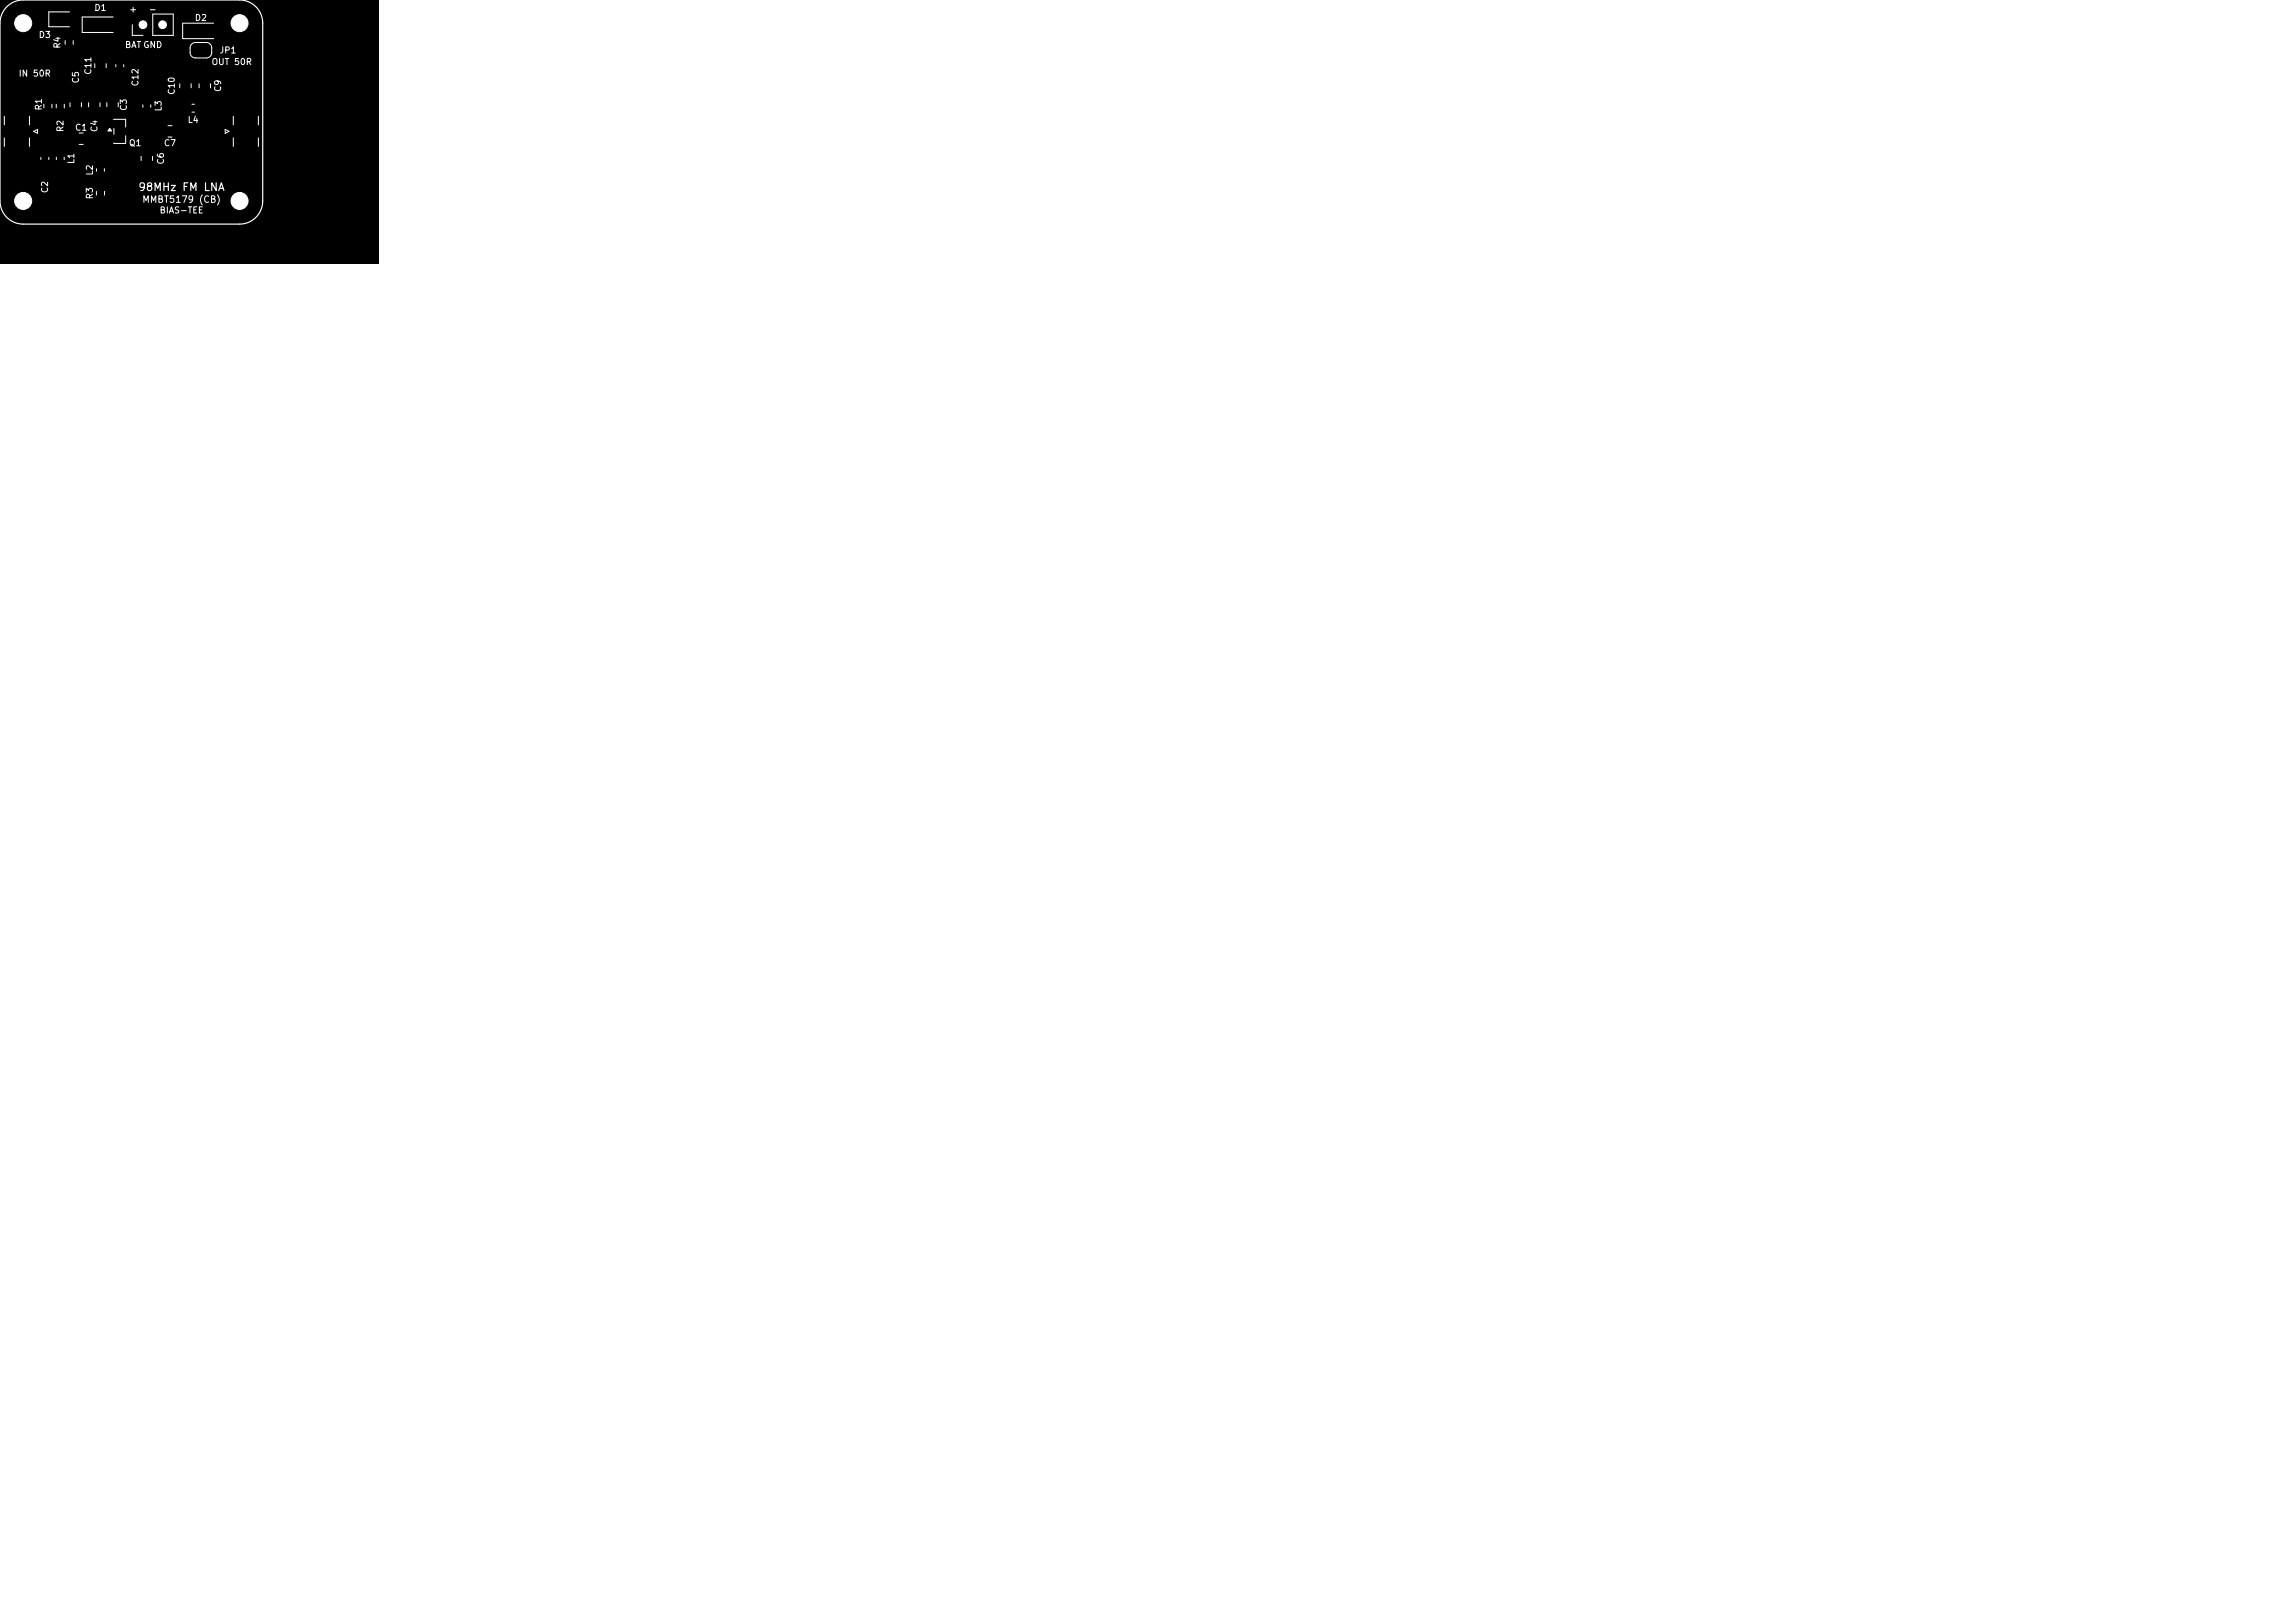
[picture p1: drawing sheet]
<svg xmlns="http://www.w3.org/2000/svg" width="297mm" height="210mm" viewBox="0 0 297 210" stroke-linecap="round" stroke-linejoin="round" font-family="sans-serif">
<defs><g id="words">
<text font-size="1" fill="#fff" x="17.8" y="25">98MHz FM LNA</text>
<text font-size=".9" fill="#fff" x="18.3" y="26.4">MMBT5179 (CB)</text>
<g font-size=".8" fill="#fff">
<text x="4.9" y="5.1">D3</text>
<text x="12.1" y="1.6">D1</text>
<text x="16.7" y="1.8">+</text>
<text x="19.2" y="1.8">-</text>
<text x="25.1" y="2.9">D2</text>
<text x="2.3" y="10.1">IN 50R</text>
<text x="8" y="6.4" transform="rotate(-90 8 6.4)">R4</text>
<text x="10.4" y="10.9" transform="rotate(-90 10.4 10.9)">C5</text>
<text x="12" y="9.7" transform="rotate(-90 12 9.7)">C11</text>
<text x="16.1" y="6.4">BATGND</text>
<text x="18.1" y="11.2" transform="rotate(-90 18.1 11.2)">C12</text>
<text x="27.3" y="8.6">OUT 50R</text>
<text x="28.3" y="7.1">JP1</text>
<text x="28.8" y="12" transform="rotate(-90 28.8 12)">C9</text>
<text x="5.6" y="14.4" transform="rotate(-90 5.6 14.4)">R1</text>
<text x="8.4" y="17.2" transform="rotate(-90 8.4 17.2)">R2</text>
<text x="9.6" y="17.1">C1</text>
<text x="12.8" y="17.2" transform="rotate(-90 12.8 17.2)">C4</text>
<text x="16.6" y="14.4" transform="rotate(-90 16.6 14.4)">C3</text>
<text x="21.1" y="14.5" transform="rotate(-90 21.1 14.5)">L3</text>
<text x="22.8" y="12.3" transform="rotate(-90 22.8 12.3)">C10</text>
<text x="24.2" y="16.1">L4</text>
<text x="9.8" y="21.3" transform="rotate(-90 9.8 21.3)">L1</text>
<text x="12.2" y="22.8" transform="rotate(-90 12.2 22.8)">L2</text>
<text x="16.6" y="19.1">Q1</text>
<text x="21.1" y="19.1">C7</text>
<text x="21.4" y="21.4" transform="rotate(-90 21.4 21.4)">C6</text>
<text x="6.4" y="25.1" transform="rotate(-90 6.4 25.1)">C2</text>
<text x="12.2" y="25.9" transform="rotate(-90 12.2 25.9)">R3</text>
<text x="20.6" y="27.8">BIAS-TEE</text>
</g>
</g></defs>
<path d="M-.1 -.1h49.1v34.2h-49.1z" fill="#000"/>
<path d="M11.5 13.3v.5M12.9 13.3v.5M14.2 16.6l.2 .3h-.4zM14.7 15.5l1.6-.1v1M14.7 16.6v.8M16.3 17.6v1l-1.6-.1" fill="none" stroke="#fff" stroke-width=".13"/>
<path d="M14.2 16.6l.2 .3h-.4z" fill="#fff"/>
<g fill="none" stroke="#fff" stroke-width=".13">
<path d="M.6 15.1v1.1M.6 17.8v1.2M3.8 15.1v1.1M3.8 17.8v1.2M4.4 17l.5-.2v.5zM5.7 13.5v.5M6.7 13.5v.5M7.3 13.5v.5M8.3 13.5v.5M8.4 5.3v.4M9 1.5h-2.7v2h2.7M9.1 13.3v.5"/>
<path d="M9.5 5.3v.4M10.2 17.2h.6M10.2 18.7h.6M10.5 13.3v.5M12.3 8.2v.6M13.7 8.2v.6M13.8 13.3v.5M14.6 2.2h-4v2h4M15 8.4v.2M15.3 13.3v.5M16 8.4v.2M17.1 3.2v1.4h1.4"/>
<path d="M18.5 13.6v.3M19.5 13.6v.3M19.8 1.8h2.6v2.8h-2.6zM21.7 16.3h.6M21.7 17.7h.6M23.3 10.8v.6M24.7 10.8v.6M24.8 5.7l.4-.2h1.5a.7 .7 0 0 1 .7 .7v.6a.7 .7 0 0 1-.7 .7h-1.4a.7 .7 0 0 1-.7-.7v-.7zM24.8 13.5h.4M24.8 14.5h.4M25.8 10.8v.6M27.2 10.8v.6"/>
<path d="M27.7 3h-4.1v2h4.1M29.1 16.8l.5 .2-.5 .3zM30.2 15.1v1.1M30.2 17.8v1.2M33.4 15.1v1.1M33.4 17.8v1.2M5.3 20.4v.2M6.3 20.4v.2M7.3 20.3v.4M8.3 20.3v.4M12.5 24.8v.4M12.5 21.8v.4"/>
<path d="M13.5 21.8v.4M13.5 24.8v.4M18.3 20.2v.6M19.7 20.2v.6"/>
</g>
<path d="M.9 .9a3 3 0 0 1 2.1-.9h28a3 3 0 0 1 3 3v23a3 3 0 0 1-3 3h-28a3 3 0 0 1-3-3v-23a3 3 0 0 1 .9-2.1z" fill="none" stroke="#fff" stroke-width=".15"/>
<g fill="#fff" stroke="#fff" stroke-width=".13">
<circle cx="3" cy="26" r="1.1"/>
<circle cx="3" cy="3" r="1.1"/>
<circle cx="18.5" cy="3.2" r=".5"/>
<circle cx="21" cy="3.2" r=".5"/>
<circle cx="31" cy="3" r="1.1"/>
<circle cx="31" cy="26" r="1.1"/>
</g>
<use href="#words"/>
</svg>
